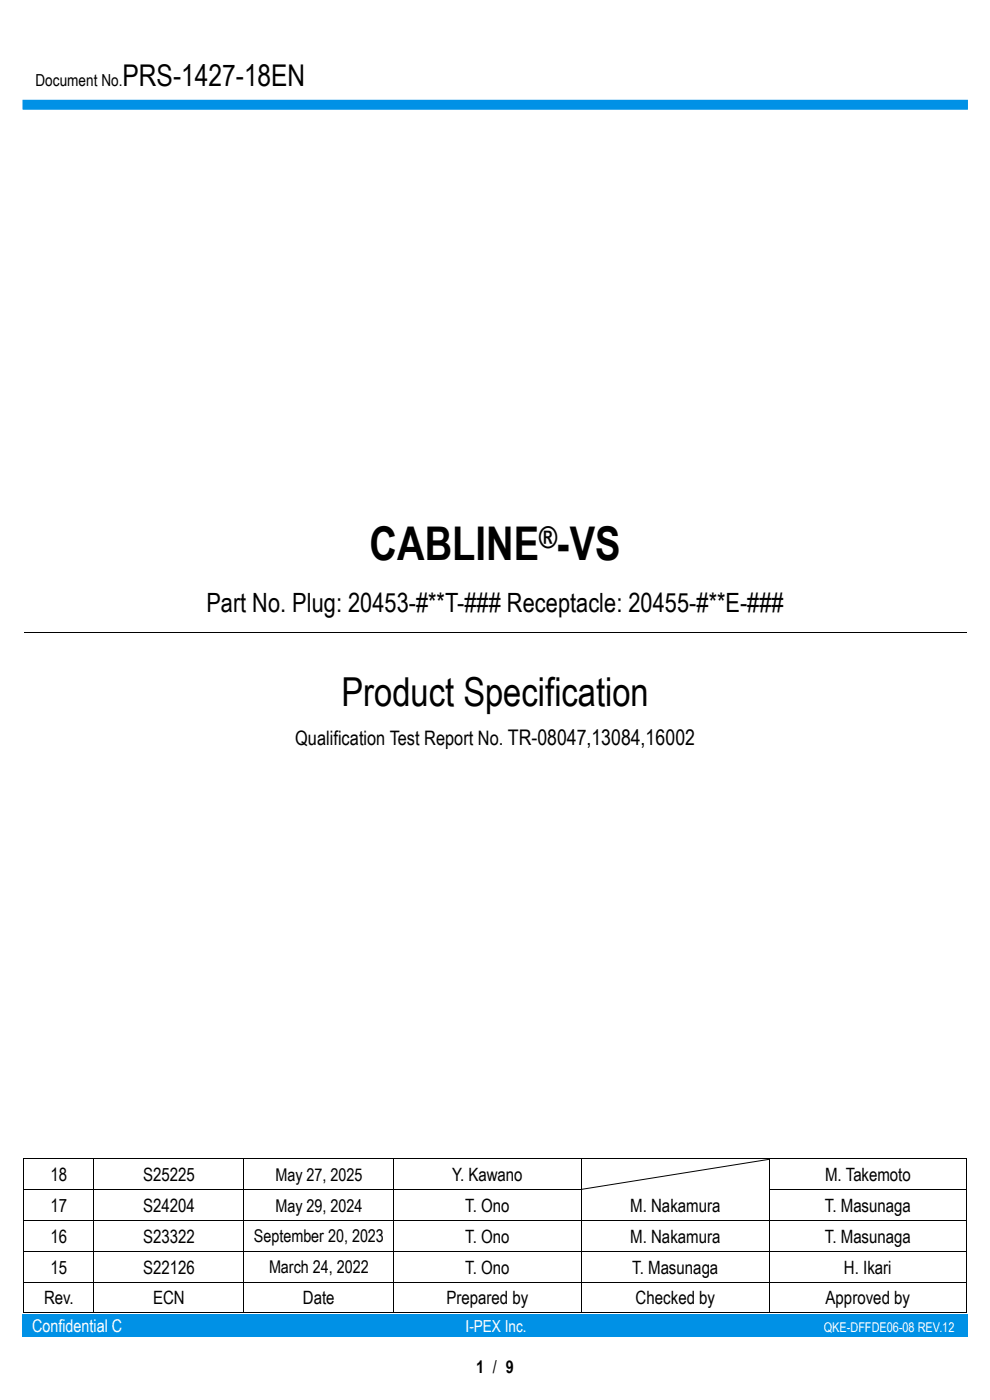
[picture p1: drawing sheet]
<svg xmlns="http://www.w3.org/2000/svg" width="210mm" height="297mm" viewBox="0 0 210 297" stroke-linecap="round" stroke-linejoin="round" font-family="sans-serif">
<defs><g id="words">
<text font-size="9.9" x="78.4" y="118.7">CABLINE -VS</text>
<text font-size="8.5" x="72.4" y="149.8">Product Specification</text>
<g font-size="6.3">
<text x="26" y="18.3">PRS-1427-18EN</text>
<text x="114.3" y="116.3">®</text>
</g>
<text font-size="5.6" x="43.8" y="129.9">Part No. Plug: 20453-#**T-### Receptacle: 20455-#**E-###</text>
<text font-size="4.2" x="62.6" y="157.9">Qualification Test Report No. TR-08047,13084,16002</text>
<g font-size="3.9">
<text x="10.7" y="250.6">18</text>
<text x="30.4" y="250.6">S25225</text>
<text x="95.9" y="250.6">Y. Kawano</text>
<text x="175" y="250.6">M. Takemoto</text>
<text x="10.7" y="257.1">17</text>
<text x="30.4" y="257.1">S24204</text>
<text x="98.7" y="257.1">T. Ono</text>
<text x="133.7" y="257.1">M. Nakamura</text>
<text x="175" y="257.1">T. Masunaga</text>
<text x="10.7" y="263.7">16</text>
<text x="30.4" y="263.7">S23322</text>
<text x="98.7" y="263.7">T. Ono</text>
<text x="133.7" y="263.7">M. Nakamura</text>
<text x="175" y="263.7">T. Masunaga</text>
<text x="10.7" y="270.2">15</text>
<text x="30.4" y="270.2">S22126</text>
<text x="98.7" y="270.2">T. Ono</text>
<text x="134.1" y="270.2">T. Masunaga</text>
<text x="179" y="270.2">H. Ikari</text>
<text x="9.4" y="276.7">Rev.</text>
<text x="32.5" y="276.7">ECN</text>
<text x="64.3" y="276.7">Date</text>
<text x="94.7" y="276.7">Prepared by</text>
<text x="134.8" y="276.7">Checked by</text>
<text x="175.1" y="276.7">Approved by</text>
</g>
<g font-size="3.7">
<text x="58.4" y="250.5">May 27, 2025</text>
<text x="58.4" y="257">May 29, 2024</text>
<text x="53.8" y="263.6">September 20, 2023</text>
<text x="57.1" y="270.1">March 24, 2022</text>
<text x="101" y="291.2">1 / 9</text>
</g>
<text font-size="3.7" fill="#fff" x="6.8" y="282.6">Confidential C</text>
<text font-size="3.5" x="7.5" y="18.3">Document No.</text>
<text font-size="3.5" fill="#fff" x="98.8" y="282.6">I-PEX Inc.</text>
<text font-size="2.8" fill="#fff" x="174.8" y="282.6">QKE-DFFDE06-08 REV.12</text>
</g></defs>
<path d="M4.8 22.2h200.5" fill="none" stroke="#0091e6" stroke-width="2.1" stroke-linecap="butt"/>
<path d="M4.8 278.9h200.5v4.7h-200.5z" fill="#0091e6"/>
<g fill="none" stroke="#000" stroke-width=".21">
<path d="M5 134.3h200M5 246v6.3M5 252.5v6.4M5 259v6.4M5.1 252.4h14.8M5.1 259h14.8M5.2 245.9h14.7M19.9 246v6.3M19.9 252.5v6.4M19.9 259v6.4M20 245.9h31.6M20 252.4h31.6"/>
<path d="M20 259h31.6M51.7 246v6.3M51.7 252.5v6.4M51.7 259v6.4M51.8 245.9h31.6M51.8 252.4h31.6M51.8 259h31.6M83.5 246v6.3M83.5 252.5v6.4M83.5 259v6.4M83.6 245.9h39.6M83.6 252.4h39.6"/>
<path d="M83.6 259h39.6M123.3 246v6.3M123.3 252.5v6.4M123.3 259v6.4M123.4 245.9h39.7M123.4 259h39.7M163.1 246l-39.7 6.3M163.2 246v6.3M163.2 252.5v6.4M163.2 259v6.4M163.2 245.9h41.7M163.2 252.4h41.7"/>
<path d="M163.2 259h41.7M205 246v6.3M205 252.5v6.4M205 259v6.4M5 265.6v6.3M5 272.1v6.3M5.1 265.5h14.8M5.1 272h14.8M5.1 278.5h14.8M19.9 265.6v6.3M19.9 272.1v6.3M20 265.5h31.6"/>
<path d="M20 272h31.6M20 278.5h31.6M51.7 265.6v6.3M51.7 272.1v6.3M51.8 265.5h31.6M51.8 272h31.6M51.8 278.5h31.6M83.5 265.6v6.3M83.5 272.1v6.3M83.6 265.5h39.6M83.6 272h39.6M83.6 278.5h39.6"/>
<path d="M123.3 265.6v6.3M123.3 272.1v6.3M123.4 265.5h39.7M123.4 272h39.7M123.4 278.5h39.7M163.2 265.6v6.3M163.2 272.1v6.3M163.2 265.5h41.7M163.2 272h41.7M163.2 278.5h41.7M205 265.6v6.3M205 272.1v6.3"/>
</g>
<g fill="#000">
<path d="M4.9 245.8h.2v.2h-.2zM4.9 252.3h.2v.2h-.2zM4.9 258.9h.2v.1h-.2zM5.1 245.8h.1v.2h-.1zM19.9 245.8h.1v.2h-.1zM19.9 252.3h.1v.2h-.1zM19.9 258.9h.1v.1h-.1zM51.6 245.8h.2v.2h-.2zM51.6 252.3h.2v.2h-.2zM51.6 258.9h.2v.1h-.2zM83.4 245.8h.2v.2h-.2zM83.4 252.3h.2v.2h-.2z"/>
<path d="M83.4 258.9h.2v.1h-.2zM123.2 245.8h.2v.2h-.2zM123.2 252.3h.2v.2h-.2zM123.2 258.9h.2v.1h-.2zM163.1 245.8h.1v.2h-.1zM163.1 252.3h.1v.2h-.1zM163.1 258.9h.1v.1h-.1zM204.9 245.8h.2v.2h-.2zM204.9 252.3h.2v.2h-.2zM204.9 258.9h.2v.1h-.2zM4.9 265.4h.2v.2h-.2zM4.9 271.9h.2v.2h-.2z"/>
<path d="M4.9 278.4h.2v.2h-.2zM19.9 265.4h.1v.2h-.1zM19.9 271.9h.1v.2h-.1zM19.9 278.4h.1v.2h-.1zM51.6 265.4h.2v.2h-.2zM51.6 271.9h.2v.2h-.2zM51.6 278.4h.2v.2h-.2zM83.4 265.4h.2v.2h-.2zM83.4 271.9h.2v.2h-.2zM83.4 278.4h.2v.2h-.2zM123.2 265.4h.2v.2h-.2zM123.2 271.9h.2v.2h-.2z"/>
<path d="M123.2 278.4h.2v.2h-.2zM163.1 265.4h.1v.2h-.1zM163.1 271.9h.1v.2h-.1zM163.1 278.4h.1v.2h-.1zM204.9 265.4h.2v.2h-.2zM204.9 271.9h.2v.2h-.2zM204.9 278.4h.2v.2h-.2z"/>
</g>
<use href="#words"/>
</svg>
